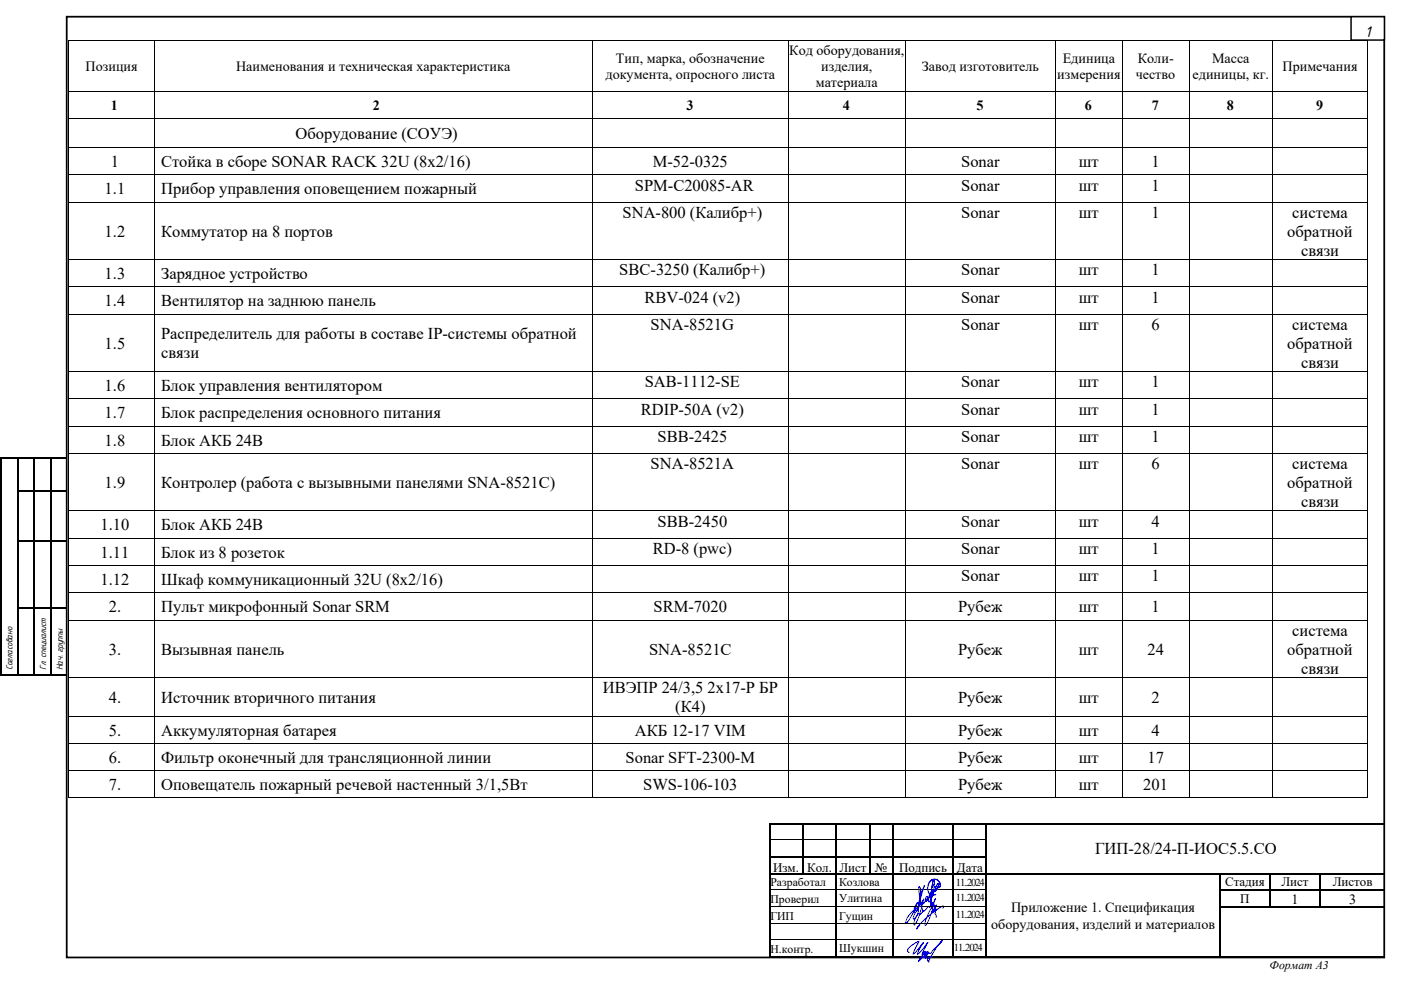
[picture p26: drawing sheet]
<svg xmlns="http://www.w3.org/2000/svg" width="420mm" height="297mm" viewBox="0 0 420 297" stroke-linecap="round" stroke-linejoin="round" font-family="sans-serif">
<defs><g id="words">
<g font-size="5">
<text x="409.2" y="11">1</text>
<text x="88.6" y="41.7">Оборудование (СОУЭ)</text>
<text x="33.2" y="50.1">1</text>
<text x="48.3" y="50.1">Стойка в сборе SONAR RACK 32U (8x2/16)</text>
<text x="195.7" y="50.1">М-52-0325</text>
<text x="288.2" y="50.1">Sonar</text>
<text x="323.5" y="50.1">шт</text>
<text x="345.2" y="50.1">1</text>
<text x="31.4" y="58.3">1.1</text>
<text x="48.3" y="58.3">Прибор управления оповещением пожарный</text>
<text x="190.3" y="57.1">SPM-C20085-AR</text>
<text x="288.2" y="57.1">Sonar</text>
<text x="323.5" y="57.1">шт</text>
<text x="345.2" y="57.1">1</text>
<text x="186.6" y="65.3">SNA-800 (Калибр+)</text>
<text x="288.2" y="65.3">Sonar</text>
<text x="323.5" y="65.3">шт</text>
<text x="345.2" y="65.3">1</text>
<text x="387.4" y="65.3">система</text>
<text x="31.4" y="71">1.2</text>
<text x="48.3" y="71">Коммутатор на 8 портов</text>
<text x="386" y="71">обратной</text>
<text x="390.1" y="76.7">связи</text>
<text x="31.4" y="83.7">1.3</text>
<text x="48.3" y="83.7">Зарядное устройство</text>
<text x="185.7" y="82.5">SBC-3250 (Калибр+)</text>
<text x="288.2" y="82.5">Sonar</text>
<text x="323.5" y="82.5">шт</text>
<text x="345.2" y="82.5">1</text>
<text x="31.4" y="91.9">1.4</text>
<text x="48.3" y="91.9">Вентилятор на заднюю панель</text>
<text x="193.3" y="90.7">RBV-024 (v2)</text>
<text x="288.2" y="90.7">Sonar</text>
<text x="323.5" y="90.7">шт</text>
<text x="345.2" y="90.7">1</text>
<text x="48.3" y="101.7">Распределитель для работы в составе IP-системы обратной</text>
<text x="195.1" y="98.9">SNA-8521G</text>
<text x="288.2" y="98.9">Sonar</text>
<text x="323.5" y="98.9">шт</text>
<text x="345.2" y="98.9">6</text>
<text x="387.4" y="98.9">система</text>
<text x="31.4" y="104.6">1.5</text>
<text x="48.3" y="107.4">связи</text>
<text x="386" y="104.6">обратной</text>
<text x="390.1" y="110.2">связи</text>
<text x="31.4" y="117.3">1.6</text>
<text x="48.3" y="117.3">Блок управления вентилятором</text>
<text x="193.3" y="116.1">SAB-1112-SE</text>
<text x="288.2" y="116.1">Sonar</text>
<text x="323.5" y="116.1">шт</text>
<text x="345.2" y="116.1">1</text>
<text x="31.4" y="125.4">1.7</text>
<text x="48.3" y="125.4">Блок распределения основного питания</text>
<text x="192.2" y="124.3">RDIP-50A (v2)</text>
<text x="288.2" y="124.3">Sonar</text>
<text x="323.5" y="124.3">шт</text>
<text x="345.2" y="124.3">1</text>
<text x="31.4" y="133.6">1.8</text>
<text x="48.3" y="133.6">Блок АКБ 24В</text>
<text x="197.1" y="132.5">SBB-2425</text>
<text x="288.2" y="132.5">Sonar</text>
<text x="323.5" y="132.5">шт</text>
<text x="345.2" y="132.5">1</text>
<text x="195.1" y="140.6">SNA-8521A</text>
<text x="288.2" y="140.6">Sonar</text>
<text x="323.5" y="140.6">шт</text>
<text x="345.2" y="140.6">6</text>
<text x="387.4" y="140.6">система</text>
<text x="31.4" y="146.3">1.9</text>
<text x="48.3" y="146.3">Контролер (работа с вызывными панелями SNA-8521С)</text>
<text x="386" y="146.3">обратной</text>
<text x="390.1" y="152">связи</text>
<text x="30.1" y="159">1.10</text>
<text x="48.3" y="159">Блок АКБ 24В</text>
<text x="197.1" y="157.9">SBB-2450</text>
<text x="288.2" y="157.9">Sonar</text>
<text x="323.5" y="157.9">шт</text>
<text x="345.2" y="157.9">4</text>
<text x="30.1" y="167.2">1.11</text>
<text x="48.3" y="167.2">Блок из 8 розеток</text>
<text x="195.7" y="166">RD-8 (pwc)</text>
<text x="288.2" y="166">Sonar</text>
<text x="323.5" y="166">шт</text>
<text x="345.2" y="166">1</text>
<text x="30.1" y="175.4">1.12</text>
<text x="48.3" y="175.4">Шкаф коммуникационный 32U (8x2/16)</text>
<text x="288.2" y="174.2">Sonar</text>
<text x="323.5" y="174.2">шт</text>
<text x="345.2" y="174.2">1</text>
<text x="32.6" y="183.6">2.</text>
<text x="48.3" y="183.6">Пульт микрофонный Sonar SRM</text>
<text x="196" y="183.6">SRM-7020</text>
<text x="287.2" y="183.6">Рубеж</text>
<text x="323.5" y="183.6">шт</text>
<text x="345.2" y="183.6">1</text>
<text x="387.4" y="190.6">система</text>
<text x="32.6" y="196.3">3.</text>
<text x="48.3" y="196.3">Вызывная панель</text>
<text x="194.6" y="196.3">SNA-8521C</text>
<text x="287.2" y="196.3">Рубеж</text>
<text x="323.5" y="196.3">шт</text>
<text x="344" y="196.3">24</text>
<text x="386" y="196.3">обратной</text>
<text x="390.1" y="202">связи</text>
<text x="180.7" y="207.8">ИВЭПР 24/3,5 2х17-Р БР</text>
<text x="32.6" y="210.7">4.</text>
<text x="48.3" y="210.7">Источник вторичного питания</text>
<text x="202.4" y="213.5">(К4)</text>
<text x="287.2" y="210.7">Рубеж</text>
<text x="323.5" y="210.7">шт</text>
<text x="345.2" y="210.7">2</text>
<text x="32.6" y="220.5">5.</text>
<text x="48.3" y="220.5">Аккумуляторная батарея</text>
<text x="190.3" y="220.5">АКБ 12-17 VIM</text>
<text x="287.2" y="220.5">Рубеж</text>
<text x="323.5" y="220.5">шт</text>
<text x="345.2" y="220.5">4</text>
<text x="32.6" y="228.7">6.</text>
<text x="48.3" y="228.7">Фильтр оконечный для трансляционной линии</text>
<text x="187.5" y="228.7">Sonar SFT-2300-M</text>
<text x="287.2" y="228.7">Рубеж</text>
<text x="323.5" y="228.7">шт</text>
<text x="344" y="228.7">17</text>
<text x="32.6" y="236.9">7.</text>
<text x="48.3" y="236.9">Оповещатель пожарный речевой настенный 3/1,5Вт</text>
<text x="192.8" y="236.9">SWS-106-103</text>
<text x="287.2" y="236.9">Рубеж</text>
<text x="323.5" y="236.9">шт</text>
<text x="342.8" y="236.9">201</text>
<text x="328.3" y="256.1">ГИП-28/24-П-ИОС5.5.СО</text>
</g>
<g font-size="4.2">
<text x="236.6" y="16.4">Код оборудования,</text>
<text x="25.7" y="21.3">Позиция</text>
<text x="70.8" y="21.3">Наименования и техническая характеристика</text>
<text x="181.5" y="23.7">документа, опросного листа</text>
<text x="184.7" y="18.8">Тип, марка, обозначение</text>
<text x="246.2" y="21.3">изделия,</text>
<text x="276.4" y="21.3">Завод изготовитель</text>
<text x="316.9" y="23.7">измерения</text>
<text x="318.6" y="18.8">Единица</text>
<text x="340.5" y="23.7">чество</text>
<text x="341.1" y="18.8">Коли-</text>
<text x="357.5" y="23.7">единицы, кг.</text>
<text x="363.4" y="18.8">Масса</text>
<text x="384.5" y="21.3">Примечания</text>
<text x="244.6" y="26.1">материала</text>
<text x="33.3" y="32.9">1</text>
<text x="111.8" y="32.9">2</text>
<text x="205.8" y="32.9">3</text>
<text x="252.7" y="32.9">4</text>
<text x="292.7" y="32.9">5</text>
<text x="325.3" y="32.9">6</text>
<text x="345.3" y="32.9">7</text>
<text x="367.8" y="32.9">8</text>
<text x="394.6" y="32.9">9</text>
<text x="303.1" y="273.5">Приложение 1. Спецификация</text>
<text x="387.2" y="271.1">1</text>
<text x="404.5" y="271.1">3</text>
<text x="297.1" y="278.3">оборудования, изделий и материалов</text>
</g>
<g font-size="3.9">
<text x="231.8" y="261.5">Изм.</text>
<text x="242" y="261.5">Кол.</text>
<text x="251.7" y="261.5">Лист</text>
<text x="262.3" y="261.5">№</text>
<text x="269.5" y="261.5">Подпись</text>
<text x="286.9" y="261.5">Дата</text>
<text x="367.3" y="265.7">Стадия</text>
<text x="384.2" y="265.7">Лист</text>
<text x="399.6" y="265.7">Листов</text>
<text x="371.9" y="270.8">П</text>
</g>
<g font-size="3.5">
<text x="231" y="265.6">Разработал</text>
<text x="251.5" y="265.4">Козлова</text>
<text x="231" y="270.6">Проверил</text>
<text x="231" y="275.7">ГИП</text>
<text x="251.5" y="270.4">Улитина</text>
<text x="251.5" y="275.7">Гущин</text>
<text x="231" y="285.7">Н.контр.</text>
<text x="251.5" y="285.5">Шукшин</text>
<text x="380.6" y="290.5">Формат А3</text>
</g>
<g font-size="3.2">
<text x="286.6" y="265.5">11..2024</text>
<text x="286.6" y="270.1">11..2024</text>
<text x="286.6" y="275.1">11..2024</text>
<text x="286" y="285.1">11..2024</text>
</g>
<g font-size="2.8">
<text x="3.8" y="200.9" transform="rotate(-90 3.8 200.9)">Согласовано</text>
<text x="13.8" y="200.9" transform="rotate(-90 13.8 200.9)">Гл. специалист</text>
<text x="18.8" y="200.9" transform="rotate(-90 18.8 200.9)">Нач. группы</text>
</g>
</g></defs>
<path d="M274.1 272.2l.9-1.5-1 2.8 .5-.9 .6-.4 .3 .3-.1 .9-.6 1.3-.8 .8-.1-.5 .3-.8 2.9-4.7-1.7 5.6-.6 1.4-.7 .8 .2-1.3 1-1.9 .3-.3 .3 .3 .2-.1 2.3-2.3 .5 .2 1.7-2.5-1.6 5.4-.9 1.9-.6 .7 .1-1.5 1.3-3 1.3-1.7-.2 2 .8-1.9-1.2 2.1M275 270.6l-1.9 4.2-.9 1.5-.6 .4 .2-1.2 .9-1.4 1.5-1.4 1-.5M282.7 272.2l.1-.6-1 .4-2.8 2-2.6 2.4-1.7 2.1 1-1.1" fill="none" stroke="#00f" stroke-width=".3"/>
<g fill="#000">
<path d="M5 137.5h.5v9.4h-.5z" fill-rule="evenodd"/>
<path d="M5 146.9h.5v.5h-.5z" fill-rule="evenodd"/>
<path d="M5.5 146.9h4.5v.5h-4.5z" fill-rule="evenodd"/>
<path d="M10 137.5h.5v9.4h-.5z" fill-rule="evenodd"/>
<path d="M10 146.9h.5v.5h-.5z" fill-rule="evenodd"/>
<path d="M10.5 146.9h4.5v.5h-4.5z" fill-rule="evenodd"/>
<path d="M15 137.5h.5v9.4h-.5z" fill-rule="evenodd"/>
<path d="M15 146.9h.5v.5h-.5z" fill-rule="evenodd"/>
<path d="M15.5 146.9h4.5v.5h-4.5z" fill-rule="evenodd"/>
<path d="M5 147.4h.5v14.5h-.5z" fill-rule="evenodd"/>
<path d="M5 161.9h.5v.6h-.5z" fill-rule="evenodd"/>
<path d="M5.5 161.9h4.5v.5h-4.5z" fill-rule="evenodd"/>
<path d="M10 147.4h.5v14.5h-.5z" fill-rule="evenodd"/>
<path d="M10 161.9h.5v.6h-.5z" fill-rule="evenodd"/>
<path d="M10.5 161.9h4.5v.5h-4.5z" fill-rule="evenodd"/>
<path d="M15 147.4h.5v14.5h-.5z" fill-rule="evenodd"/>
<path d="M15 161.9h.5v.6h-.5z" fill-rule="evenodd"/>
<path d="M15.5 161.9h4.5v.5h-4.5z" fill-rule="evenodd"/>
<path d="M5 162.5h.5v19.4h-.5z" fill-rule="evenodd"/>
<path d="M5 181.9h.5v.6h-.5z" fill-rule="evenodd"/>
<path d="M5.5 181.9h4.5v.6h-4.5z" fill-rule="evenodd"/>
<path d="M10 162.5h.5v19.4h-.5z" fill-rule="evenodd"/>
<path d="M10 181.9h.5v.6h-.5z" fill-rule="evenodd"/>
<path d="M10.5 181.9h4.5v.6h-4.5z" fill-rule="evenodd"/>
<path d="M15 162.5h.5v19.4h-.5z" fill-rule="evenodd"/>
<path d="M15 181.9h.5v.6h-.5z" fill-rule="evenodd"/>
<path d="M15.5 181.9h4.5v.6h-4.5z" fill-rule="evenodd"/>
<path d="M.5 202h4.5v.5h-4.5z" fill-rule="evenodd"/>
<path d="M5 182.5h.5v19.5h-.5z" fill-rule="evenodd"/>
<path d="M5 202h.5v.5h-.5z" fill-rule="evenodd"/>
<path d="M5.5 202h4.5v.5h-4.5z" fill-rule="evenodd"/>
<path d="M10 182.5h.5v19.5h-.5z" fill-rule="evenodd"/>
<path d="M10 202h.5v.5h-.5z" fill-rule="evenodd"/>
<path d="M10.5 202h4.5v.5h-4.5z" fill-rule="evenodd"/>
<path d="M15 182.5h.5v19.5h-.5z" fill-rule="evenodd"/>
<path d="M15 202h.5v.5h-.5z" fill-rule="evenodd"/>
<path d="M15.5 202h4.5v.5h-4.5z" fill-rule="evenodd"/>
<path d="M230.5 246.6h.5v.5h-.5z" fill-rule="evenodd"/>
<path d="M230.5 246.6h.5v.5h-.5z" fill-rule="evenodd"/>
<path d="M230.5 247.1h.5v4.5h-.5z" fill-rule="evenodd"/>
<path d="M230.5 251.6h.5v.5h-.5z" fill-rule="evenodd"/>
<path d="M230.5 252.1h.5v4.5h-.5z" fill-rule="evenodd"/>
<path d="M230.5 256.6h.5v.5h-.5z" fill-rule="evenodd"/>
<path d="M231 246.6h9.5v.5h-9.5z" fill-rule="evenodd"/>
<path d="M231 256.6h9.5v.5h-9.5z" fill-rule="evenodd"/>
<path d="M240.5 246.6h.5v.5h-.5z" fill-rule="evenodd"/>
<path d="M240.5 247.1h.5v4.5h-.5z" fill-rule="evenodd"/>
<path d="M240.5 251.6h.5v.5h-.5z" fill-rule="evenodd"/>
<path d="M240.5 252.1h.5v4.5h-.5z" fill-rule="evenodd"/>
<path d="M240.5 256.6h.5v.5h-.5z" fill-rule="evenodd"/>
<path d="M241 246.6h9.5v.5h-9.5z" fill-rule="evenodd"/>
<path d="M241 256.6h9.5v.5h-9.5z" fill-rule="evenodd"/>
<path d="M250.5 246.6h.5v.5h-.5z" fill-rule="evenodd"/>
<path d="M250.5 247.1h.5v4.5h-.5z" fill-rule="evenodd"/>
<path d="M250.5 251.6h.5v.5h-.5z" fill-rule="evenodd"/>
<path d="M250.5 252.1h.5v4.5h-.5z" fill-rule="evenodd"/>
<path d="M250.5 256.6h.5v.5h-.5z" fill-rule="evenodd"/>
<path d="M251 246.6h9.5v.5h-9.5z" fill-rule="evenodd"/>
<path d="M251 256.6h9.5v.5h-9.5z" fill-rule="evenodd"/>
<path d="M260.5 246.6h.5v.5h-.5z" fill-rule="evenodd"/>
<path d="M260.5 247.1h.5v4.5h-.5z" fill-rule="evenodd"/>
<path d="M260.5 251.6h.5v.5h-.5z" fill-rule="evenodd"/>
<path d="M260.5 252.1h.5v4.5h-.5z" fill-rule="evenodd"/>
<path d="M260.5 256.6h.5v.5h-.5z" fill-rule="evenodd"/>
<path d="M261 246.6h6.4v.5h-6.4z" fill-rule="evenodd"/>
<path d="M261 256.6h6.4v.5h-6.4z" fill-rule="evenodd"/>
<path d="M267.4 246.6h.5v.5h-.5z" fill-rule="evenodd"/>
<path d="M267.4 247.1h.5v4.5h-.5z" fill-rule="evenodd"/>
<path d="M267.4 251.6h.5v.5h-.5z" fill-rule="evenodd"/>
<path d="M267.4 252.1h.5v4.5h-.5z" fill-rule="evenodd"/>
<path d="M267.4 256.6h.5v.5h-.5z" fill-rule="evenodd"/>
<path d="M267.9 246.6h17.6v.5h-17.6z" fill-rule="evenodd"/>
<path d="M267.9 256.6h17.6v.5h-17.6z" fill-rule="evenodd"/>
<path d="M285.5 246.6h.5v.5h-.5z" fill-rule="evenodd"/>
<path d="M285.5 247.1h.5v4.5h-.5z" fill-rule="evenodd"/>
<path d="M285.5 251.6h.5v.5h-.5z" fill-rule="evenodd"/>
<path d="M285.5 252.1h.5v4.5h-.5z" fill-rule="evenodd"/>
<path d="M285.5 256.6h.5v.5h-.5z" fill-rule="evenodd"/>
<path d="M286 246.6h9.5v.5h-9.5z" fill-rule="evenodd"/>
<path d="M286 256.6h9.5v.5h-9.5z" fill-rule="evenodd"/>
<path d="M295.5 246.6h.5v.5h-.5z" fill-rule="evenodd"/>
<path d="M295.5 247.1h.5v4.5h-.5z" fill-rule="evenodd"/>
<path d="M295.5 251.6h.5v.5h-.5z" fill-rule="evenodd"/>
<path d="M295.5 252.1h.5v4.5h-.5z" fill-rule="evenodd"/>
<path d="M295.5 256.6h.5v.5h-.5z" fill-rule="evenodd"/>
<path d="M296 246.6h119v.5h-119z" fill-rule="evenodd"/>
<path d="M230.5 257.1h.5v4.5h-.5z" fill-rule="evenodd"/>
<path d="M230.5 261.6h.5v.6h-.5z" fill-rule="evenodd"/>
<path d="M230.5 262.2h.5v4.4h-.5z" fill-rule="evenodd"/>
<path d="M230.5 266.6h.5v.6h-.5z" fill-rule="evenodd"/>
<path d="M230.5 267.2h.5v4.4h-.5z" fill-rule="evenodd"/>
<path d="M230.5 271.6h.5v.6h-.5z" fill-rule="evenodd"/>
<path d="M230.5 272.2h.5v4.4h-.5z" fill-rule="evenodd"/>
<path d="M230.5 276.6h.5v.6h-.5z" fill-rule="evenodd"/>
<path d="M231 261.6h9.5v.5h-9.5z" fill-rule="evenodd"/>
<path d="M240.5 257.1h.5v4.5h-.5z" fill-rule="evenodd"/>
<path d="M240.5 261.6h.5v.5h-.5z" fill-rule="evenodd"/>
<path d="M241 261.6h9.5v.5h-9.5z" fill-rule="evenodd"/>
<path d="M250.5 257.1h.5v4.5h-.5z" fill-rule="evenodd"/>
<path d="M250.5 261.6h.5v.6h-.5z" fill-rule="evenodd"/>
<path d="M250.5 262.2h.5v4.4h-.5z" fill-rule="evenodd"/>
<path d="M250.5 266.6h.5v.6h-.5z" fill-rule="evenodd"/>
<path d="M250.5 267.2h.5v4.4h-.5z" fill-rule="evenodd"/>
<path d="M250.5 271.6h.5v.6h-.5z" fill-rule="evenodd"/>
<path d="M250.5 272.2h.5v4.4h-.5z" fill-rule="evenodd"/>
<path d="M250.5 276.6h.5v.6h-.5z" fill-rule="evenodd"/>
<path d="M251 261.6h9.5v.5h-9.5z" fill-rule="evenodd"/>
<path d="M260.5 257.1h.5v4.5h-.5z" fill-rule="evenodd"/>
<path d="M260.5 261.6h.5v.5h-.5z" fill-rule="evenodd"/>
<path d="M261 261.6h6.4v.5h-6.4z" fill-rule="evenodd"/>
<path d="M267.4 257.1h.5v4.5h-.5z" fill-rule="evenodd"/>
<path d="M267.4 261.6h.5v.6h-.5z" fill-rule="evenodd"/>
<path d="M267.4 262.2h.5v4.4h-.5z" fill-rule="evenodd"/>
<path d="M267.4 266.6h.5v.6h-.5z" fill-rule="evenodd"/>
<path d="M267.4 267.2h.5v4.4h-.5z" fill-rule="evenodd"/>
<path d="M267.4 271.6h.5v.6h-.5z" fill-rule="evenodd"/>
<path d="M267.4 272.2h.5v4.4h-.5z" fill-rule="evenodd"/>
<path d="M267.4 276.6h.5v.6h-.5z" fill-rule="evenodd"/>
<path d="M267.9 261.6h17.6v.5h-17.6z" fill-rule="evenodd"/>
<path d="M285.5 257.1h.5v4.5h-.5z" fill-rule="evenodd"/>
<path d="M285.5 261.6h.5v.6h-.5z" fill-rule="evenodd"/>
<path d="M285.5 262.2h.5v4.4h-.5z" fill-rule="evenodd"/>
<path d="M285.5 266.6h.5v.6h-.5z" fill-rule="evenodd"/>
<path d="M285.5 267.2h.5v4.4h-.5z" fill-rule="evenodd"/>
<path d="M285.5 271.6h.5v.6h-.5z" fill-rule="evenodd"/>
<path d="M285.5 272.2h.5v4.4h-.5z" fill-rule="evenodd"/>
<path d="M285.5 276.6h.5v.6h-.5z" fill-rule="evenodd"/>
<path d="M286 261.6h9.5v.5h-9.5z" fill-rule="evenodd"/>
<path d="M295.5 257.1h.5v4.5h-.5z" fill-rule="evenodd"/>
<path d="M295.5 261.6h.5v.6h-.5z" fill-rule="evenodd"/>
<path d="M295.5 262.2h.5v4.4h-.5z" fill-rule="evenodd"/>
<path d="M295.5 266.6h.5v.6h-.5z" fill-rule="evenodd"/>
<path d="M295.5 267.2h.5v4.4h-.5z" fill-rule="evenodd"/>
<path d="M295.5 271.6h.5v.6h-.5z" fill-rule="evenodd"/>
<path d="M295.5 272.2h.5v4.4h-.5z" fill-rule="evenodd"/>
<path d="M295.5 276.6h.5v.6h-.5z" fill-rule="evenodd"/>
<path d="M296 261.6h69.5v.5h-69.5z" fill-rule="evenodd"/>
<path d="M365.5 261.6h.5v.5h-.5z" fill-rule="evenodd"/>
<path d="M365.5 262.2h.5v4.4h-.5z" fill-rule="evenodd"/>
<path d="M365.5 266.6h.5v.6h-.5z" fill-rule="evenodd"/>
<path d="M365.5 267.2h.5v4.4h-.5z" fill-rule="evenodd"/>
<path d="M365.5 271.6h.5v.6h-.5z" fill-rule="evenodd"/>
<path d="M365.5 272.2h.5v4.4h-.5z" fill-rule="evenodd"/>
<path d="M365.5 276.6h.5v.6h-.5z" fill-rule="evenodd"/>
<path d="M366 261.6h14.5v.5h-14.5z" fill-rule="evenodd"/>
<path d="M366 266.6h14.5v.5h-14.5z" fill-rule="evenodd"/>
<path d="M366 271.6h14.5v.5h-14.5z" fill-rule="evenodd"/>
<path d="M380.5 261.6h.5v.5h-.5z" fill-rule="evenodd"/>
<path d="M380.5 262.2h.5v4.4h-.5z" fill-rule="evenodd"/>
<path d="M380.5 266.6h.5v.6h-.5z" fill-rule="evenodd"/>
<path d="M380.5 267.2h.5v4.4h-.5z" fill-rule="evenodd"/>
<path d="M380.5 271.6h.5v.5h-.5z" fill-rule="evenodd"/>
<path d="M381 261.6h14.5v.5h-14.5z" fill-rule="evenodd"/>
<path d="M381 266.6h14.5v.5h-14.5z" fill-rule="evenodd"/>
<path d="M381 271.6h14.5v.5h-14.5z" fill-rule="evenodd"/>
<path d="M395.5 261.6h.5v.5h-.5z" fill-rule="evenodd"/>
<path d="M395.5 262.2h.5v4.4h-.5z" fill-rule="evenodd"/>
<path d="M395.5 266.6h.5v.6h-.5z" fill-rule="evenodd"/>
<path d="M395.5 267.2h.5v4.4h-.5z" fill-rule="evenodd"/>
<path d="M395.5 271.6h.5v.5h-.5z" fill-rule="evenodd"/>
<path d="M396 261.6h19v.5h-19z" fill-rule="evenodd"/>
<path d="M396 266.6h19v.5h-19z" fill-rule="evenodd"/>
<path d="M396 271.6h19v.5h-19z" fill-rule="evenodd"/>
<path d="M230.5 277.2h.5v4.4h-.5z" fill-rule="evenodd"/>
<path d="M230.5 281.6h.5v.6h-.5z" fill-rule="evenodd"/>
<path d="M230.5 282.2h.5v4.5h-.5z" fill-rule="evenodd"/>
<path d="M250.5 277.2h.5v4.4h-.5z" fill-rule="evenodd"/>
<path d="M250.5 281.6h.5v.6h-.5z" fill-rule="evenodd"/>
<path d="M250.5 282.2h.5v4.5h-.5z" fill-rule="evenodd"/>
<path d="M267.4 277.2h.5v4.4h-.5z" fill-rule="evenodd"/>
<path d="M267.4 281.6h.5v.6h-.5z" fill-rule="evenodd"/>
<path d="M267.4 282.2h.5v4.5h-.5z" fill-rule="evenodd"/>
<path d="M285.5 277.2h.5v4.4h-.5z" fill-rule="evenodd"/>
<path d="M285.5 281.6h.5v.6h-.5z" fill-rule="evenodd"/>
<path d="M285.5 282.2h.5v4.5h-.5z" fill-rule="evenodd"/>
<path d="M295.5 277.2h.5v4.4h-.5z" fill-rule="evenodd"/>
<path d="M295.5 281.6h.5v.6h-.5z" fill-rule="evenodd"/>
<path d="M295.5 282.2h.5v4.5h-.5z" fill-rule="evenodd"/>
<path d="M295.5 286.7h.5v.5h-.5z" fill-rule="evenodd"/>
<path d="M295.5 286.7h.5v.5h-.5z" fill-rule="evenodd"/>
<path d="M296 286.7h69.5v.5h-69.5z" fill-rule="evenodd"/>
<path d="M365.5 277.2h.5v4.4h-.5z" fill-rule="evenodd"/>
<path d="M365.5 281.6h.5v.6h-.5z" fill-rule="evenodd"/>
<path d="M365.5 282.2h.5v4.5h-.5z" fill-rule="evenodd"/>
<path d="M365.5 286.7h.5v.5h-.5z" fill-rule="evenodd"/>
<path d="M366 286.7h49v.5h-49z" fill-rule="evenodd"/>
</g>
<g fill="#000">
<path d="M0 136.9h.5v.6h-.5zM0 136.9h.5v.5h-.5zM.5 136.9h4.5v.5h-4.5zM5 137.4l.5 .1zM5 136.9h.5v.5h-.5zM5.5 136.9h4.5v.5h-4.5zM10 137.4l.5 .1zM10 136.9h.5v.5h-.5zM10.5 136.9h4.5v.5h-4.5zM15 137.4l.5 .1zM15 136.9h.5v.5h-.5zM15.5 136.9h4.5v.5h-4.5z"/>
<path d="M0 137.5h.5v9.4h-.5zM0 146.9h.5v.5h-.5zM0 147.4h.5v14.5h-.5zM0 161.9h.5v.6h-.5zM0 162.5h.5v19.4h-.5zM0 181.9h.5v.6h-.5zM0 182.5h.5v19.5h-.5zM0 202h.5v.5h-.5zM240.5 247.1h.5zM250.5 247.1h.5zM260.5 247.1h.5zM267.4 247.1h.5z"/>
<path d="M285.5 247.1h.5zM295.5 247.1h.5zM365.5 262.1l.5 .1zM380.5 262.1l.5 .1zM395.5 262.1l.5 .1zM250.5 286.7l.2 .2zM267.4 286.7l.2 .2zM285.5 286.7l.2 .2z"/>
</g>
<g fill="none" stroke="#000" stroke-width=".3">
<path d="M231 251.7h9.5M241 251.7h9.5M251 251.7h9.5M261 251.7h6.4M267.9 251.7h17.6M286 251.7h9.5M231 266.7h19.5M231 271.7h19.5M231 276.7h19.5M251 266.7h16.4M251 271.7h16.4M251 276.7h16.4"/>
<path d="M267.9 266.7h17.6M267.9 271.7h17.6M267.9 276.7h17.6M286 266.7h9.5M286 271.7h9.5M286 276.7h9.5M230.5 286.8h20M231 281.7h19.5M250.7 286.8h16.7M251 281.7h16.4M267.6 286.8h17.9M267.9 281.7h17.6"/>
<path d="M285.7 286.8h9.8M286 281.7h9.5"/>
</g>
<path d="M20 5h395v282h-395z" fill="none" stroke="#000" stroke-width=".53"/>
<path d="M405.1 5h10v7h-10z" fill-rule="evenodd" fill="#fff" stroke="#000" stroke-width=".44"/>
<path d="M279.3 266l.8-.9v-.9a.25 .25 0 0 0 .1-.4 .25 .25 0 0 0-.4 .1l-.5 2-.1 5.5-.3-1.8v-1.5l.5-1 .7-.3a.73 .73 0 0 0 0-1.2l-.2 1a.4 .4 0 0 0 .4 .5 .4 .4 0 0 0 .4-.4l.9-1.5a.3 .3 0 0 0-.2-.4 .3 .3 0 0 0-.4 .3v.1a.56 .56 0 0 0 .2 .9 .56 .56 0 0 0 .7-.6l-.2-1.1-.5-.5-.8-.4-1.2 .4-.7 .9-.3 1.1 .3 1.8 .7 .6 1.3-.1M272.6 285.5a.91 .91 0 0 1-.5-.9 .91 .91 0 0 1 .7-.8l1-.8 1.7-.8-1.4 2.8-.3 .9h.1l2.9-3.4-1.4 2.5-.2 .9 1.1-.9 1.9-2.6-1.7 3.7a.87 .87 0 0 0 1.1-.7l-.1-.2-.3 .1-1.8 2.8 2.5-2.7-.6 1.2 .9-1.4-.7 2a1.08 1.08 0 0 1 .2-1.3 1.08 1.08 0 0 1 1.3-.1l3.5-3.9-1.7 2-1.9 3.1-.4 1.4a.82 .82 0 0 1-.4-1 .82 .82 0 0 1 .9-.5l.4-.1" fill="none" stroke="#00f" stroke-width=".3"/>
<path d="M277.2 265.5l-1.1 3.2-.8 3.8 .7-5.8-.3-.8-.2 .3 .3 3.2 .9 3.8M277.2 265.5h.1M277.2 265.5l-1.3 3.3-.7 4.2M279.1 270v.6h.8l-.1 .8 .7 .8-.2 1.7 .3 .4 .1 .7M279.1 270l.4-2.2 .5-.6-.5 1.6-.9 1.5h-.2l-.1-.5 .4-1.6-.1 .6-.7 1.2-.4 .2-.1-.4 .2-.8 .4-.3 .1 .3-.3 .6-1.4 1.5 .1-1M279.1 270h.1" fill="none" stroke="#00c" stroke-width=".3"/>
<g fill="#000">
<path d="M20.5 12.1l.2 .1zM46.2 12.1l.2 .1zM177.5 12.1l.1 .1zM236.3 12.1l.2 .1zM271.3 12.1l.2 .1zM316.4 12.1l.1 .1zM336.4 12.1l.1 .1zM356.4 12.1l.2 .1zM381.4 12.1l.2 .1zM410 12.1l.2 .1zM20.5 27.3l.2 .1zM20.5 35.5l.2 .1z"/>
<path d="M46.2 27.3l.2 .1zM46.2 35.5l.2 .1zM177.5 27.3l.1 .1zM177.5 35.5l.1 .1zM236.3 27.3l.2 .1zM236.3 35.5l.2 .1zM271.3 27.3l.2 .1zM271.3 35.5l.2 .1zM316.4 27.3l.1 .1zM316.4 35.5l.1 .1zM336.4 27.3l.1 .1zM336.4 35.5l.1 .1z"/>
<path d="M356.4 27.3l.2 .1zM356.4 35.5l.2 .1zM381.4 27.3l.2 .1zM381.4 35.5l.2 .1zM410 27.3l.2 .1zM410 35.5l.2 .1zM20.5 44.1l.2 .2zM20.5 52.3l.2 .2zM46.2 44.1l.2 .2zM46.2 52.3l.2 .2zM177.5 44.1l.1 .2zM177.5 52.3l.1 .2z"/>
<path d="M236.3 44.1l.2 .2zM236.3 52.3l.2 .2zM271.3 44.1l.2 .2zM271.3 52.3l.2 .2zM316.4 44.1l.1 .2zM316.4 52.3l.1 .2zM336.4 44.1l.1 .2zM336.4 52.3l.1 .2zM356.4 44.1l.2 .2zM356.4 52.3l.2 .2zM381.4 44.1l.2 .2zM381.4 52.3l.2 .2z"/>
<path d="M410 44.1l.2 .2zM410 52.3l.2 .2zM20.5 60.5l.2 .2zM20.5 77.7l.2 .2zM46.2 60.5l.2 .2zM46.2 77.7l.2 .2zM177.5 60.5l.1 .2zM177.5 77.7l.1 .2zM236.3 60.5l.2 .2zM236.3 77.7l.2 .2zM271.3 60.5l.2 .2zM271.3 77.7l.2 .2z"/>
<path d="M316.4 60.5l.1 .2zM316.4 77.7l.1 .2zM336.4 60.5l.1 .2zM336.4 77.7l.1 .2zM356.4 60.5l.2 .2zM356.4 77.7l.2 .2zM381.4 60.5l.2 .2zM381.4 77.7l.2 .2zM410 60.5l.2 .2zM410 77.7l.2 .2zM20.5 85.9l.2 .2zM20.5 94.1l.2 .1z"/>
<path d="M46.2 85.9l.2 .2zM46.2 94.1l.2 .1zM177.5 85.9l.1 .2zM177.5 94.1l.1 .1zM236.3 85.9l.2 .2zM236.3 94.1l.2 .1zM271.3 85.9l.2 .2zM271.3 94.1l.2 .1zM316.4 85.9l.1 .2zM316.4 94.1l.1 .1zM336.4 85.9l.1 .2zM336.4 94.1l.1 .1z"/>
<path d="M356.4 85.9l.2 .2zM356.4 94.1l.2 .1zM381.4 85.9l.2 .2zM381.4 94.1l.2 .1zM410 85.9l.2 .2zM410 94.1l.2 .1zM20.5 111.3l.2 .2zM20.5 119.5l.2 .1zM46.2 111.3l.2 .2zM46.2 119.5l.2 .1zM177.5 111.3l.1 .2zM177.5 119.5l.1 .1z"/>
<path d="M236.3 111.3l.2 .2zM236.3 119.5l.2 .1zM271.3 111.3l.2 .2zM271.3 119.5l.2 .1zM316.4 111.3l.1 .2zM316.4 119.5l.1 .1zM336.4 111.3l.1 .2zM336.4 119.5l.1 .1zM356.4 111.3l.2 .2zM356.4 119.5l.2 .1zM381.4 111.3l.2 .2zM381.4 119.5l.2 .1z"/>
<path d="M410 111.3l.2 .2zM410 119.5l.2 .1zM20.5 127.7l.2 .1zM20.5 135.8l.2 .2zM46.2 127.7l.2 .1zM46.2 135.8l.2 .2zM177.5 127.7l.1 .1zM177.5 135.8l.1 .2zM236.3 127.7l.2 .1zM236.3 135.8l.2 .2zM271.3 127.7l.2 .1zM271.3 135.8l.2 .2z"/>
<path d="M316.4 127.7l.1 .1zM316.4 135.8l.1 .2zM336.4 127.7l.1 .1zM336.4 135.8l.1 .2zM356.4 127.7l.2 .1zM356.4 135.8l.2 .2zM381.4 127.7l.2 .1zM381.4 135.8l.2 .2zM410 127.7l.2 .1zM410 135.8l.2 .2zM20.5 153.1l.2 .1zM46.2 153.1l.2 .1z"/>
<path d="M177.5 153.1l.1 .1zM236.3 153.1l.2 .1zM271.3 153.1l.2 .1zM316.4 153.1l.1 .1zM336.4 153.1l.1 .1zM356.4 153.1l.2 .1zM381.4 153.1l.2 .1zM410 153.1l.2 .1zM20.5 161.2l.2 .2zM20.5 169.4l.2 .2zM20.5 177.6l.2 .2zM46.2 161.2l.2 .2z"/>
<path d="M46.2 169.4l.2 .2zM46.2 177.6l.2 .2zM177.5 161.2l.1 .2zM177.5 169.4l.1 .2zM177.5 177.6l.1 .2zM236.3 161.2l.2 .2zM236.3 169.4l.2 .2zM236.3 177.6l.2 .2zM271.3 161.2l.2 .2zM271.3 169.4l.2 .2zM271.3 177.6l.2 .2zM316.4 161.2l.1 .2z"/>
<path d="M316.4 169.4l.1 .2zM316.4 177.6l.1 .2zM336.4 161.2l.1 .2zM336.4 169.4l.1 .2zM336.4 177.6l.1 .2zM356.4 161.2l.2 .2zM356.4 169.4l.2 .2zM356.4 177.6l.2 .2zM381.4 161.2l.2 .2zM381.4 169.4l.2 .2zM381.4 177.6l.2 .2zM410 161.2l.2 .2z"/>
<path d="M410 169.4l.2 .2zM410 177.6l.2 .2zM20.5 185.8l.2 .2zM46.2 185.8l.2 .2zM177.5 185.8l.1 .2zM236.3 185.8l.2 .2zM271.3 185.8l.2 .2zM316.4 185.8l.1 .2zM336.4 185.8l.1 .2zM356.4 185.8l.2 .2zM381.4 185.8l.2 .2zM410 185.8l.2 .2z"/>
<path d="M20.5 203l.2 .2zM20.5 214.5l.2 .2zM46.2 203l.2 .2zM46.2 214.5l.2 .2zM177.5 203l.1 .2zM177.5 214.5l.1 .2zM236.3 203l.2 .2zM236.3 214.5l.2 .2zM271.3 203l.2 .2zM271.3 214.5l.2 .2zM316.4 203l.1 .2zM316.4 214.5l.1 .2z"/>
<path d="M336.4 203l.1 .2zM336.4 214.5l.1 .2zM356.4 203l.2 .2zM356.4 214.5l.2 .2zM381.4 203l.2 .2zM381.4 214.5l.2 .2zM410 203l.2 .2zM410 214.5l.2 .2zM20.5 222.7l.2 .2zM20.5 230.9l.2 .2zM20.5 239.1l.2 .2zM46.2 222.7l.2 .2z"/>
<path d="M46.2 230.9l.2 .2zM46.2 239.1l.2 .2zM177.5 222.7l.1 .2zM177.5 230.9l.1 .2zM177.5 239.1l.1 .2zM236.3 222.7l.2 .2zM236.3 230.9l.2 .2zM236.3 239.1l.2 .2zM271.3 222.7l.2 .2zM271.3 230.9l.2 .2zM271.3 239.1l.2 .2zM316.4 222.7l.1 .2z"/>
<path d="M316.4 230.9l.1 .2zM316.4 239.1l.1 .2zM336.4 222.7l.1 .2zM336.4 230.9l.1 .2zM336.4 239.1l.1 .2zM356.4 222.7l.2 .2zM356.4 230.9l.2 .2zM356.4 239.1l.2 .2zM381.4 222.7l.2 .2zM381.4 230.9l.2 .2zM381.4 239.1l.2 .2zM410 222.7l.2 .2z"/>
<path d="M410 230.9l.2 .2zM410 239.1l.2 .2z"/>
</g>
<g fill="none" stroke="#000" stroke-width=".3">
<path d="M20.6 12.2v15.1M20.7 12.1h25.5M46.3 12.2v15.1M46.4 12.1h131.1M177.5 12.2v15.1M177.6 12.1h58.7M236.4 12.2v15.1M236.5 12.1h34.8M271.4 12.2v15.1M271.5 12.1h44.9M316.4 12.2v15.1M316.5 12.1h19.9"/>
<path d="M336.5 12.2v15.1M336.5 12.1h19.9M356.5 12.2v15.1M356.6 12.1h24.8M381.5 12.2v15.1M381.6 12.1h28.4M410.1 12.2v15.1M20.6 27.4v8.1M20.6 35.6v8.5M20.7 27.3h25.5M20.7 35.6h25.5M46.3 27.4v8.1"/>
<path d="M46.3 35.6v8.5M46.4 27.3h131.1M46.4 35.6h131.1M177.5 27.4v8.1M177.5 35.6v8.5M177.6 27.3h58.7M177.6 35.6h58.7M236.4 27.4v8.1M236.4 35.6v8.5M236.5 27.3h34.8M236.5 35.6h34.8M271.4 27.4v8.1"/>
<path d="M271.4 35.6v8.5M271.5 27.3h44.9M271.5 35.6h44.9M316.4 27.4v8.1M316.4 35.6v8.5M316.5 27.3h19.9M316.5 35.6h19.9M336.5 27.4v8.1M336.5 35.6v8.5M336.5 27.3h19.9M336.5 35.6h19.9M356.5 27.4v8.1"/>
<path d="M356.5 35.6v8.5M356.6 27.3h24.8M356.6 35.6h24.8M381.5 27.4v8.1M381.5 35.6v8.5M381.6 27.3h28.4M381.6 35.6h28.4M410.1 27.4v8.1M410.1 35.6v8.5M20.6 44.3v8M20.6 52.5v8M20.7 44.2h25.5"/>
<path d="M20.7 52.4h25.5M46.3 44.3v8M46.3 52.5v8M46.4 44.2h131.1M46.4 52.4h131.1M177.5 44.3v8M177.5 52.5v8M177.6 44.2h58.7M177.6 52.4h58.7M236.4 44.3v8M236.4 52.5v8M236.5 44.2h34.8"/>
<path d="M236.5 52.4h34.8M271.4 44.3v8M271.4 52.5v8M271.5 44.2h44.9M271.5 52.4h44.9M316.4 44.3v8M316.4 52.5v8M316.5 44.2h19.9M316.5 52.4h19.9M336.5 44.3v8M336.5 52.5v8M336.5 44.2h19.9"/>
<path d="M336.5 52.4h19.9M356.5 44.3v8M356.5 52.5v8M356.6 44.2h24.8M356.6 52.4h24.8M381.5 44.3v8M381.5 52.5v8M381.6 44.2h28.4M381.6 52.4h28.4M410.1 44.3v8M410.1 52.5v8M20.6 60.7v17"/>
<path d="M20.6 77.9v8M20.7 60.6h25.5M20.7 77.8h25.5M46.3 60.7v17M46.3 77.9v8M46.4 60.6h131.1M46.4 77.8h131.1M177.5 60.7v17M177.5 77.9v8M177.6 60.6h58.7M177.6 77.8h58.7M236.4 60.7v17"/>
<path d="M236.4 77.9v8M236.5 60.6h34.8M236.5 77.8h34.8M271.4 60.7v17M271.4 77.9v8M271.5 60.6h44.9M271.5 77.8h44.9M316.4 60.7v17M316.4 77.9v8M316.5 60.6h19.9M316.5 77.8h19.9M336.5 60.7v17"/>
<path d="M336.5 77.9v8M336.5 60.6h19.9M336.5 77.8h19.9M356.5 60.7v17M356.5 77.9v8M356.6 60.6h24.8M356.6 77.8h24.8M381.5 60.7v17M381.5 77.9v8M381.6 60.6h28.4M381.6 77.8h28.4M410.1 60.7v17"/>
<path d="M410.1 77.9v8M20.6 86.1v8M20.6 94.2v17.1M20.7 86h25.5M20.7 94.1h25.5M46.3 86.1v8M46.3 94.2v17.1M46.4 86h131.1M46.4 94.1h131.1M177.5 86.1v8M177.5 94.2v17.1M177.6 86h58.7"/>
<path d="M177.6 94.1h58.7M236.4 86.1v8M236.4 94.2v17.1M236.5 86h34.8M236.5 94.1h34.8M271.4 86.1v8M271.4 94.2v17.1M271.5 86h44.9M271.5 94.1h44.9M316.4 86.1v8M316.4 94.2v17.1M316.5 86h19.9"/>
<path d="M316.5 94.1h19.9M336.5 86.1v8M336.5 94.2v17.1M336.5 86h19.9M336.5 94.1h19.9M356.5 86.1v8M356.5 94.2v17.1M356.6 86h24.8M356.6 94.1h24.8M381.5 86.1v8M381.5 94.2v17.1M381.6 86h28.4"/>
<path d="M381.6 94.1h28.4M410.1 86.1v8M410.1 94.2v17.1M20.6 111.5v8M20.6 119.6v8.1M20.7 111.4h25.5M20.7 119.5h25.5M46.3 111.5v8M46.3 119.6v8.1M46.4 111.4h131.1M46.4 119.5h131.1M177.5 111.5v8"/>
<path d="M177.5 119.6v8.1M177.6 111.4h58.7M177.6 119.5h58.7M236.4 111.5v8M236.4 119.6v8.1M236.5 111.4h34.8M236.5 119.5h34.8M271.4 111.5v8M271.4 119.6v8.1M271.5 111.4h44.9M271.5 119.5h44.9M316.4 111.5v8"/>
<path d="M316.4 119.6v8.1M316.5 111.4h19.9M316.5 119.5h19.9M336.5 111.5v8M336.5 119.6v8.1M336.5 111.4h19.9M336.5 119.5h19.9M356.5 111.5v8M356.5 119.6v8.1M356.6 111.4h24.8M356.6 119.5h24.8M381.5 111.5v8"/>
<path d="M381.5 119.6v8.1M381.6 111.4h28.4M381.6 119.5h28.4M410.1 111.5v8M410.1 119.6v8.1M20.6 127.8v8M20.6 136v17.1M20.7 127.8h25.5M20.7 135.9h25.5M46.3 127.8v8M46.3 136v17.1M46.4 127.8h131.1"/>
<path d="M46.4 135.9h131.1M177.5 127.8v8M177.5 136v17.1M177.6 127.8h58.7M177.6 135.9h58.7M236.4 127.8v8M236.4 136v17.1M236.5 127.8h34.8M236.5 135.9h34.8M271.4 127.8v8M271.4 136v17.1M271.5 127.8h44.9"/>
<path d="M271.5 135.9h44.9M316.4 127.8v8M316.4 136v17.1M316.5 127.8h19.9M316.5 135.9h19.9M336.5 127.8v8M336.5 136v17.1M336.5 127.8h19.9M336.5 135.9h19.9M356.5 127.8v8M356.5 136v17.1M356.6 127.8h24.8"/>
<path d="M356.6 135.9h24.8M381.5 127.8v8M381.5 136v17.1M381.6 127.8h28.4M381.6 135.9h28.4M410.1 127.8v8M410.1 136v17.1M20.6 153.2v8M20.7 153.2h25.5M46.3 153.2v8M46.4 153.2h131.1M177.5 153.2v8"/>
<path d="M177.6 153.2h58.7M236.4 153.2v8M236.5 153.2h34.8M271.4 153.2v8M271.5 153.2h44.9M316.4 153.2v8M316.5 153.2h19.9M336.5 153.2v8M336.5 153.2h19.9M356.5 153.2v8M356.6 153.2h24.8M381.5 153.2v8"/>
<path d="M381.6 153.2h28.4M410.1 153.2v8M20.6 161.4v8M20.6 169.6v8M20.6 177.8v8M20.7 161.3h25.5M20.7 169.5h25.5M20.7 177.7h25.5M46.3 161.4v8M46.3 169.6v8M46.3 177.8v8M46.4 161.3h131.1"/>
<path d="M46.4 169.5h131.1M46.4 177.7h131.1M177.5 161.4v8M177.5 169.6v8M177.5 177.8v8M177.6 161.3h58.7M177.6 169.5h58.7M177.6 177.7h58.7M236.4 161.4v8M236.4 169.6v8M236.4 177.8v8M236.5 161.3h34.8"/>
<path d="M236.5 169.5h34.8M236.5 177.7h34.8M271.4 161.4v8M271.4 169.6v8M271.4 177.8v8M271.5 161.3h44.9M271.5 169.5h44.9M271.5 177.7h44.9M316.4 161.4v8M316.4 169.6v8M316.4 177.8v8M316.5 161.3h19.9"/>
<path d="M316.5 169.5h19.9M316.5 177.7h19.9M336.5 161.4v8M336.5 169.6v8M336.5 177.8v8M336.5 161.3h19.9M336.5 169.5h19.9M336.5 177.7h19.9M356.5 161.4v8M356.5 169.6v8M356.5 177.8v8M356.6 161.3h24.8"/>
<path d="M356.6 169.5h24.8M356.6 177.7h24.8M381.5 161.4v8M381.5 169.6v8M381.5 177.8v8M381.6 161.3h28.4M381.6 169.5h28.4M381.6 177.7h28.4M410.1 161.4v8M410.1 169.6v8M410.1 177.8v8M20.6 186v17"/>
<path d="M20.7 185.9h25.5M46.3 186v17M46.4 185.9h131.1M177.5 186v17M177.6 185.9h58.7M236.4 186v17M236.5 185.9h34.8M271.4 186v17M271.5 185.9h44.9M316.4 186v17M316.5 185.9h19.9M336.5 186v17"/>
<path d="M336.5 185.9h19.9M356.5 186v17M356.6 185.9h24.8M381.5 186v17M381.6 185.9h28.4M410.1 186v17M20.6 203.2v11.3M20.6 214.7v8M20.7 203.1h25.5M20.7 214.6h25.5M46.3 203.2v11.3M46.3 214.7v8"/>
<path d="M46.4 203.1h131.1M46.4 214.6h131.1M177.5 203.2v11.3M177.5 214.7v8M177.6 203.1h58.7M177.6 214.6h58.7M236.4 203.2v11.3M236.4 214.7v8M236.5 203.1h34.8M236.5 214.6h34.8M271.4 203.2v11.3M271.4 214.7v8"/>
<path d="M271.5 203.1h44.9M271.5 214.6h44.9M316.4 203.2v11.3M316.4 214.7v8M316.5 203.1h19.9M316.5 214.6h19.9M336.5 203.2v11.3M336.5 214.7v8M336.5 203.1h19.9M336.5 214.6h19.9M356.5 203.2v11.3M356.5 214.7v8"/>
<path d="M356.6 203.1h24.8M356.6 214.6h24.8M381.5 203.2v11.3M381.5 214.7v8M381.6 203.1h28.4M381.6 214.6h28.4M410.1 203.2v11.3M410.1 214.7v8M20.6 222.9v8M20.6 231.1v8M20.7 222.8h25.5M20.7 231h25.5"/>
<path d="M20.7 239.2h25.5M46.3 222.9v8M46.3 231.1v8M46.4 222.8h131.1M46.4 231h131.1M46.4 239.2h131.1M177.5 222.9v8M177.5 231.1v8M177.6 222.8h58.7M177.6 231h58.7M177.6 239.2h58.7M236.4 222.9v8"/>
<path d="M236.4 231.1v8M236.5 222.8h34.8M236.5 231h34.8M236.5 239.2h34.8M271.4 222.9v8M271.4 231.1v8M271.5 222.8h44.9M271.5 231h44.9M271.5 239.2h44.9M316.4 222.9v8M316.4 231.1v8M316.5 222.8h19.9"/>
<path d="M316.5 231h19.9M316.5 239.2h19.9M336.5 222.9v8M336.5 231.1v8M336.5 222.8h19.9M336.5 231h19.9M336.5 239.2h19.9M356.5 222.9v8M356.5 231.1v8M356.6 222.8h24.8M356.6 231h24.8M356.6 239.2h24.8"/>
<path d="M381.5 222.9v8M381.5 231.1v8M381.6 222.8h28.4M381.6 231h28.4M381.6 239.2h28.4M410.1 222.9v8M410.1 231.1v8"/>
</g>
<use href="#words"/>
</svg>
